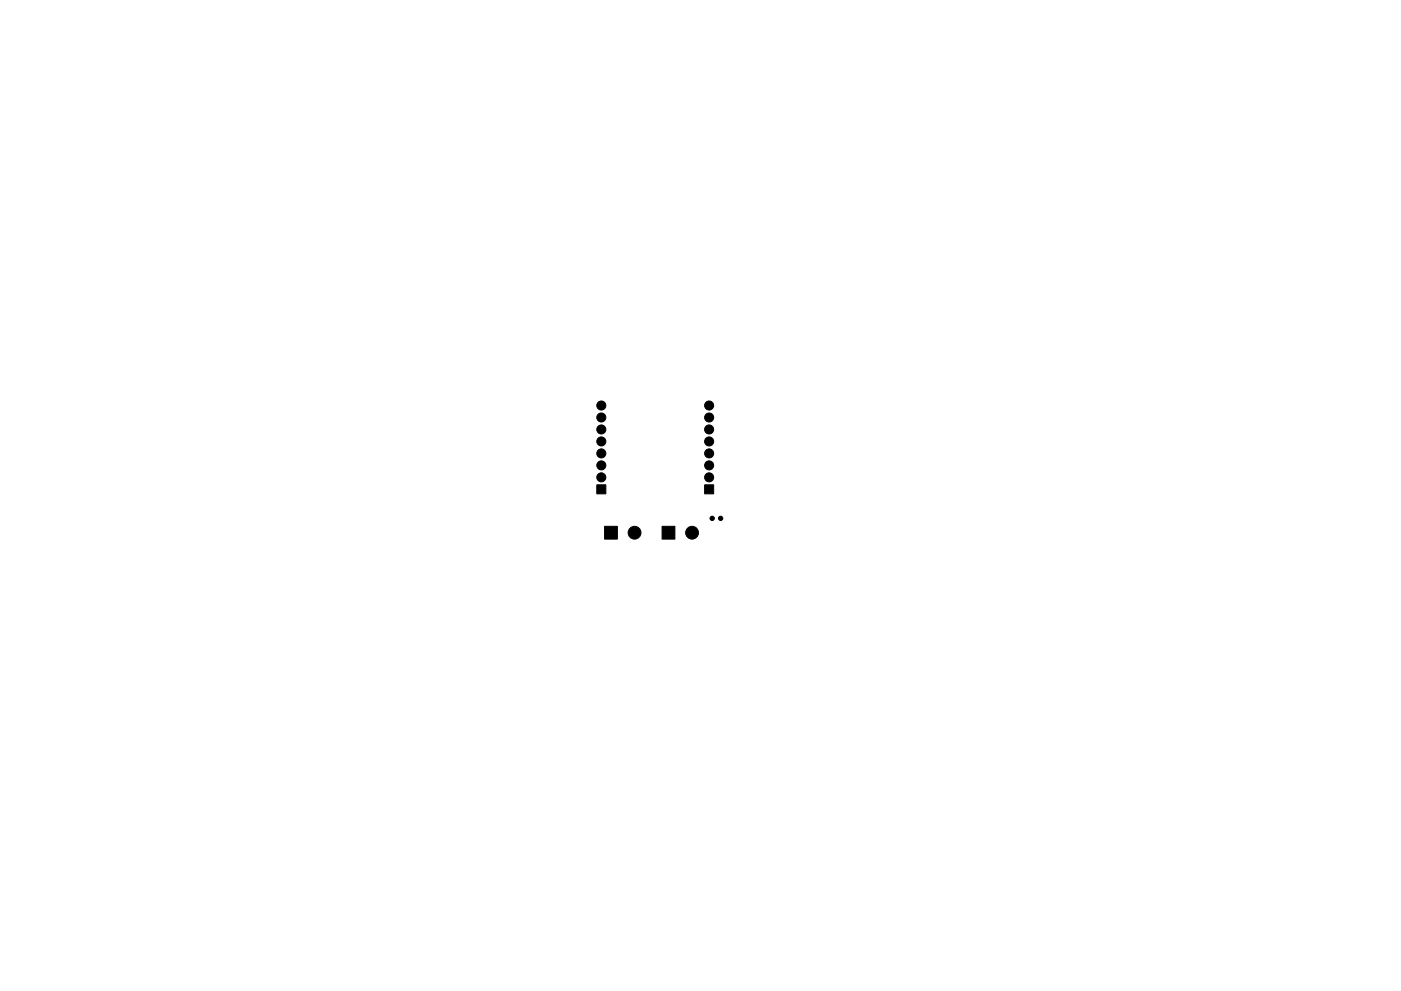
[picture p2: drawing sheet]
<svg xmlns="http://www.w3.org/2000/svg" width="297mm" height="210mm" viewBox="0 0 297 210" stroke-linecap="round" stroke-linejoin="round" font-family="sans-serif">
<g fill="#000" stroke="#000" stroke-width=".21">
<path d="M128.2 111.7h2.7v2.7h-2.7zM126.5 102.9h1.9v1.9h-1.9zM140.4 111.7h2.7v2.7h-2.7zM149.4 102.9h1.9v1.9h-1.9z"/>
<circle cx="127.5" cy="98.7" r=".96"/>
<circle cx="127.5" cy="91.1" r=".96"/>
<circle cx="127.5" cy="93.7" r=".96"/>
<circle cx="127.5" cy="96.2" r=".96"/>
<circle cx="127.5" cy="88.6" r=".96"/>
<circle cx="127.5" cy="86" r=".96"/>
<circle cx="150.4" cy="93.7" r=".96"/>
<circle cx="150.4" cy="98.7" r=".96"/>
<circle cx="150.4" cy="96.2" r=".96"/>
<circle cx="150.4" cy="88.6" r=".96"/>
<circle cx="150.4" cy="91.1" r=".96"/>
<circle cx="150.4" cy="86" r=".96"/>
<circle cx="127.5" cy="101.3" r=".96"/>
<circle cx="134.5" cy="113" r="1.36"/>
<circle cx="146.7" cy="113" r="1.36"/>
<circle cx="150.4" cy="101.3" r=".96"/>
<circle cx="151" cy="110" r=".46"/>
<circle cx="152.8" cy="110" r=".46"/>
</g>
</svg>
